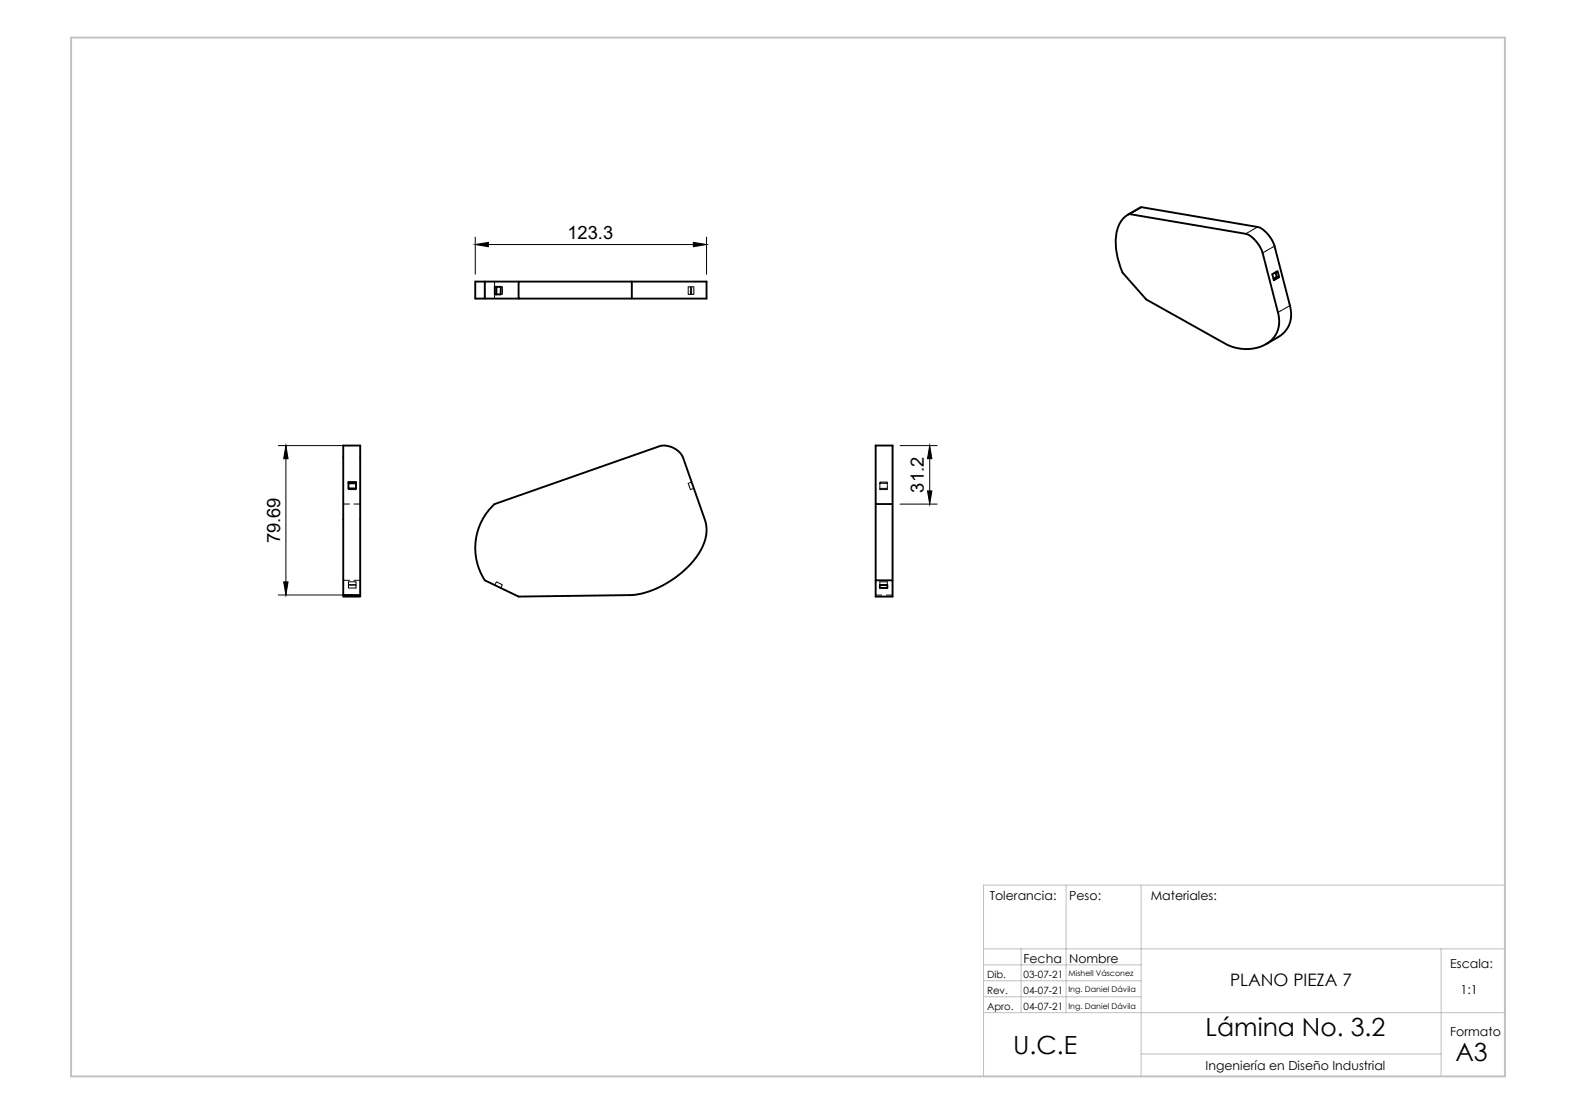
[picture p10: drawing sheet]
<svg xmlns="http://www.w3.org/2000/svg" width="420mm" height="297mm" viewBox="0 0 420 297" stroke-linecap="round" stroke-linejoin="round" font-family="sans-serif">
<defs><g id="words">
<g font-size="6.7">
<text x="270.1" y="281">U.C.E</text>
<text x="321.4" y="276.2">Lámina No. 3.2</text>
<text x="388" y="282.8">A3</text>
</g>
<g font-size="4.9">
<text x="151.3" y="63.7">123.3</text>
<text x="246.3" y="131.3" transform="rotate(-90 246.3 131.3)">31.2</text>
<text x="74.7" y="144.9" transform="rotate(-90 74.7 144.9)">79.69</text>
</g>
<text font-size="4.6" x="327.9" y="262.9">PLANO PIEZA 7</text>
<g font-size="3.3">
<text x="263.9" y="240">Tolerancia:</text>
<text x="285" y="240">Peso:</text>
<text x="306.8" y="240">Materiales:</text>
<text x="272.9" y="256.9">Fecha</text>
<text x="285" y="256.9">Nombre</text>
<text x="386.6" y="258.1">Escala:</text>
<text x="389.4" y="265.1">1:1</text>
<text x="386.6" y="276.2">Formato</text>
<text x="321.4" y="285.3">Ingeniería en Diseño Industrial</text>
</g>
<g font-size="2.7">
<text x="263.1" y="260.8">Dib.</text>
<text x="272.9" y="260.8">03-07-21</text>
<text x="263.1" y="265.1">Rev.</text>
<text x="263.1" y="269.3">Apro.</text>
<text x="272.9" y="265">04-07-21</text>
<text x="272.9" y="269.3">04-07-21</text>
</g>
<g font-size="2.1">
<text x="284.9" y="260.3">Mishell Vásconez</text>
<text x="284.9" y="264.6">Ing. Daniel Dávila</text>
<text x="284.9" y="268.9">Ing. Daniel Dávila</text>
</g>
</g></defs>
<!-- layer: Capa 1 -->
<path d="M262.2 236h139v51h-139zM284.2 236v34M304.2 236v51M262.2 253h139M262.2 257.3h42M272.2 253v17M384.2 253v34M262.2 270h139M262.2 261.5h42M262.2 265.8h42M304.2 281h80" fill="none" stroke="#c0c0c0" stroke-width=".27"/>
<path d="M19 10h382.2v277h-382.2z" fill="none" stroke="#c0c0c0" stroke-width=".5"/>
<g fill="none" stroke="#000" stroke-width=".27">
<path d="M126.7 65.2l3.5-.6v1.2zM126.7 63.2v9.9M130.2 65.2h54.6M131.8 75.1v1.7M131.8 77.9v1.7M133.5 76.5h.4v2h-.4M184.1 76.5h-.6v2h1.5v-2h-.9v2M184.4 76.5v2M184.8 64.6l3.6 .6-3.6 .6zM188.4 63.2v9.9M335.3 60.5l-3.2 1.8M339.8 65.6l-3.2 1.8"/>
<path d="M343.9 81.5l-3.2 1.8M74.2 118.8h19.8M76.2 118.8l.6 3.5h-1.2zM239.9 118.8h10M247.9 118.8l.5 3.5h-1.1zM76.2 122.3v32.9M91.5 134.4h1.7M92.9 130.2v.3h2v-.3M94.4 134.4h1.6M184.4 128.6l-.9 .3 .6 1.6 .9-.3M234.6 128.9v-.3h2v.3h-2v1.6h2v-1.6M234.6 130.2h2"/>
<path d="M239.9 134.4h10M247.3 130.9h1.1l-.5 3.5zM247.9 122.3v8.6M74.2 158.7h19.8M75.6 155.2h1.2l-.6 3.5zM91.5 154.7h1.7M92.9 155.9h2v.9h-2v-1.7h2v.8M92.9 156h2M94.4 154.7h1.6M131.9 156l.4-.9 1.6 .8-.4 .9M233.4 158.7h1.7M234.6 156v-.9h2v.9"/>
<path d="M234.6 155.9h2M236.3 158.7h1.7"/>
</g>
<g fill="none" stroke="#000" stroke-width=".51">
<path d="M301.1 57.1l31 5.2 1.6 .9 1.9 2.2 1 2 4.2 16.5 .2 2.3-.4 1.9-.6 1.4-1.1 1.2-1.4 1.1-1.4 .6-1.8 .5-1.6 .2-2.2-.2-2.1-.5-1.5-.6-21.3-12-6.4-7.2M301.1 57.1l3.2-1.9 31 5.3M301.1 57a8 8 0 0 0-3.7 7.9 21.1 21.1 0 0 0 1.8 7.7M303.9 55.4l-3.2 1.8M304.2 55.2l-.3 .2M129.2 75.1h-2.5v4.5h2.5v-4.5h9.1M129.2 79.6h9.1M131.9 76.5h1.6v2h-1.6zM132.3 76.5v2M138.3 75.1h30.1v4.5h-30.1zM168.4 75.1h20v4.5h-20M335.3 60.5l1.3 .6 1.2 1.1 1 1.3 .9 1.8 4.2 16.2 .3 1.8v1.5l-.3 1.3-1.1 2-1.5 1.5-3.8 2.2"/>
<path d="M340.1 72.6l.3 1.2 .6 .1-1.4 .8-.4-1.6 1.4-.8 .4 1.6M340.4 73.8l-.9 .5M92.9 128.6h2v1.6h-2zM92.9 128.9h2M131.8 134.4l44-15.4 1.8-.2a5.6 5.6 0 0 1 4.5 3.3l5.8 16.5 .5 2.3-.3 2.8-.9 2.3-1.6 2.7-2 2.3a25 25 0 0 1-15.2 7.7l-30.1 .4-9-4.4a15.9 15.9 0 0 1 2.5-20.3zM233.4 134.4v20.3h4.6v4.4h-4.6v-4.4M238 134.4v-15.6h-4.6v15.6h4.6v20.3M91.5 158.7h4.5v.4h-4.5zM96 158.7v-39.9h-4.5v39.9M234.6 156h2v.8h-2z"/>
</g>
<path d="M126.7 65.2l3.5-.6v1.2zM184.8 64.6l3.6 .6-3.6 .6zM76.2 118.8l.6 3.5h-1.2zM247.9 118.8l.5 3.5h-1.1zM247.3 130.9h1.1l-.5 3.5zM75.6 155.2h1.2l-.6 3.5z" fill="#000"/>
<use href="#words"/>
</svg>
